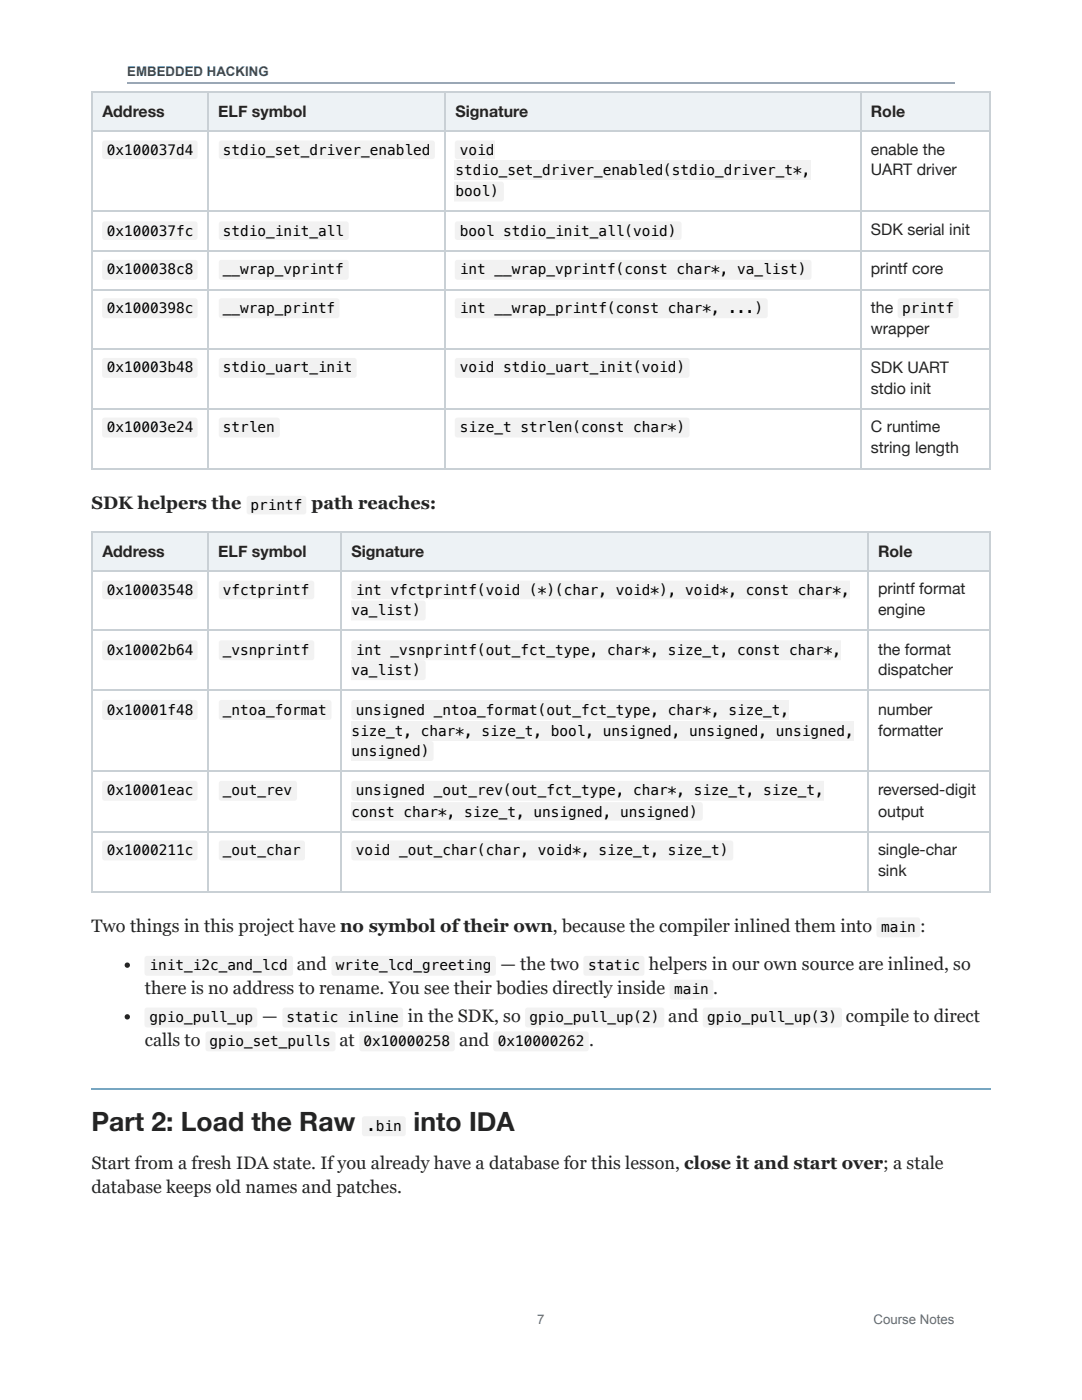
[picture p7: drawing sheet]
<svg xmlns="http://www.w3.org/2000/svg" width="216mm" height="279mm" viewBox="0 0 216 279" stroke-linecap="round" stroke-linejoin="round" font-family="sans-serif">
<defs><g id="words">
<g font-size="5.3" fill="#242424">
<text x="18.3" y="225.7">Part 2: Load the Raw</text>
<text x="82.5" y="225.7">into IDA</text>
</g>
<g font-size="3.6" fill="#242424">
<text x="18.3" y="101.6">SDK helpers the</text>
<text x="62.1" y="101.6">path reaches:</text>
<text x="18.3" y="186">Two things in this project have no symbol of their own, because the compiler inlined them into</text>
<text x="183.6" y="186">:</text>
<text x="59.2" y="193.7">and</text>
<text x="99.9" y="193.7">— the two</text>
<text x="129.5" y="193.7">helpers in our own source are inlined, so</text>
<text x="28.9" y="198.4">there is no address to rename. You see their bodies directly inside</text>
<text x="52.3" y="204">—</text>
<text x="81.4" y="204">in the SDK, so</text>
<text x="133.3" y="204">and</text>
<text x="142.3" y="198.4">.</text>
<text x="168.8" y="204">compile to direct</text>
<text x="28.9" y="208.8">calls to</text>
<text x="67.7" y="208.8">at</text>
<text x="91.6" y="208.8">and</text>
<text x="117.5" y="208.8">.</text>
<text x="18.3" y="233.4">Start from a fresh IDA state. If you already have a database for this lesson, close it and start over; a stale</text>
<text x="18.3" y="238.1">database keeps old names and patches.</text>
</g>
<g font-size="3.2" fill="#242424">
<text x="20.4" y="23.3">Address</text>
<text x="43.6" y="23.3">ELF symbol</text>
<text x="90.9" y="23.3">Signature</text>
<text x="173.8" y="23.3">Role</text>
<text x="173.8" y="31">enable the</text>
<text x="173.8" y="34.9">UART driver</text>
<text x="173.8" y="46.8">SDK serial init</text>
<text x="173.8" y="54.8">printf core</text>
<text x="173.8" y="62.4">the</text>
<text x="173.8" y="66.7">wrapper</text>
<text x="173.8" y="74.3">SDK UART</text>
<text x="173.8" y="78.6">stdio init</text>
<text x="173.8" y="86.3">C runtime</text>
<text x="173.8" y="90.5">string length</text>
<text x="20.4" y="111.1">Address</text>
<text x="43.6" y="111.1">ELF symbol</text>
<text x="70.1" y="111.1">Signature</text>
<text x="175.2" y="111.1">Role</text>
<text x="175.2" y="118.5">printf format</text>
<text x="175.2" y="122.8">engine</text>
<text x="175.2" y="130.7">the format</text>
<text x="175.2" y="134.7">dispatcher</text>
<text x="175.2" y="142.6">number</text>
<text x="175.2" y="146.8">formatter</text>
<text x="175.2" y="158.8">reversed-digit</text>
<text x="175.2" y="163">output</text>
<text x="175.2" y="170.7">single-char</text>
<text x="175.2" y="174.9">sink</text>
</g>
<g font-size="2.9">
<text x="21.3" y="30.9">0x100037d4</text>
<text x="44.4" y="30.9">stdio_set_driver_enabled</text>
<text x="90.9" y="34.9">stdio_set_driver_enabled(stdio_driver_t*,</text>
<text x="91.8" y="30.9">void</text>
<text x="90.9" y="39.1">bool)</text>
<text x="21.3" y="47.1">0x100037fc</text>
<text x="44.4" y="47.1">stdio_init_all</text>
<text x="91.8" y="47.1">bool stdio_init_all(void)</text>
<text x="21.3" y="54.8">0x100038c8</text>
<text x="44.4" y="54.8">__wrap_vprintf</text>
<text x="91.8" y="54.8">int __wrap_vprintf(const char*, va_list)</text>
<text x="21.3" y="62.4">0x1000398c</text>
<text x="44.4" y="62.4">__wrap_printf</text>
<text x="91.8" y="62.4">int __wrap_printf(const char*, ...)</text>
<text x="180" y="62.4">printf</text>
<text x="21.3" y="74.3">0x10003b48</text>
<text x="44.4" y="74.3">stdio_uart_init</text>
<text x="91.8" y="74.3">void stdio_uart_init(void)</text>
<text x="21.3" y="86.2">0x10003e24</text>
<text x="44.4" y="86.2">strlen</text>
<text x="91.8" y="86.2">size_t strlen(const char*)</text>
<text x="50" y="101.9">printf</text>
<text x="21.3" y="118.8">0x10003548</text>
<text x="44.4" y="118.8">vfctprintf</text>
<text x="71" y="118.8">int vfctprintf(void (*)(char, void*), void*, const char*,</text>
<text x="70.1" y="122.8">va_list)</text>
<text x="21.3" y="130.7">0x10002b64</text>
<text x="44.4" y="130.7">_vsnprintf</text>
<text x="71" y="130.7">int _vsnprintf(out_fct_type, char*, size_t, const char*,</text>
<text x="70.1" y="134.7">va_list)</text>
<text x="21.3" y="142.6">0x10001f48</text>
<text x="44.4" y="142.6">_ntoa_format</text>
<text x="71" y="142.6">unsigned _ntoa_format(out_fct_type, char*, size_t,</text>
<text x="70.1" y="146.8">size_t, char*, size_t, bool, unsigned, unsigned, unsigned,</text>
<text x="70.1" y="150.8">unsigned)</text>
<text x="21.3" y="158.7">0x10001eac</text>
<text x="44.4" y="158.7">_out_rev</text>
<text x="71" y="158.7">unsigned _out_rev(out_fct_type, char*, size_t, size_t,</text>
<text x="70.1" y="163">const char*, size_t, unsigned, unsigned)</text>
<text x="21.3" y="170.6">0x1000211c</text>
<text x="44.4" y="170.6">_out_char</text>
<text x="71" y="170.6">void _out_char(char, void*, size_t, size_t)</text>
<text x="175.8" y="186">main</text>
<text x="29.8" y="193.7">init_i2c_and_lcd</text>
<text x="67" y="193.7">write_lcd_greeting</text>
<text x="117.3" y="193.7">static</text>
<text x="29.8" y="204">gpio_pull_up</text>
<text x="57.1" y="204">static inline</text>
<text x="105.7" y="204">gpio_pull_up(2)</text>
<text x="134.5" y="198.4">main</text>
<text x="141.1" y="204">gpio_pull_up(3)</text>
<text x="41.8" y="208.7">gpio_set_pulls</text>
<text x="72.6" y="208.7">0x10000258</text>
<text x="99.4" y="208.7">0x10000262</text>
<text x="73.2" y="225.7">.bin</text>
</g>
<text font-size="2.6" fill="#1f506f" x="25.4" y="15.1">EMBEDDED HACKING</text>
<g font-size="2.6" fill="#5b6b7f">
<text x="107.2" y="264.3">7</text>
<text x="174.3" y="264.3">Course Notes</text>
</g>
</g></defs>
<g fill="#edf2f5">
<path d="M18.5 18.5h23v7.7h-23z"/>
<path d="M41.5 18.5h47.4v7.7h-47.4z"/>
<path d="M88.9 18.5h82.8v7.7h-82.8z"/>
<path d="M171.7 18.5h25.9v7.7h-25.9z"/>
</g>
<g fill="none" stroke="#c9d0d5" stroke-width=".26">
<path d="M18.3 18.4h179.3M18.4 18.3v75.4M41.4 18.3v75.4M88.8 18.3v75.4M171.8 18.3v75.4M197.5 18.3v75.4M18.3 26.1h179.3M18.3 42.2h179.3M18.3 50.1h179.3M18.3 57.8h179.3M18.3 69.7h179.3M18.3 81.6h179.3"/>
<path d="M18.3 93.5h179.3"/>
</g>
<g fill="#edf2f5">
<path d="M18.5 106.1h23v7.9h-23z"/>
<path d="M41.5 106.1h26.5v7.9h-26.5z"/>
<path d="M68 106.1h105v7.9h-105z"/>
<path d="M173 106.1h24.6v7.9h-24.6z"/>
</g>
<path d="M18.3 106.2h179.3M18.3 113.9h179.3M18.4 106.1v72M41.4 106.1v72M68.1 106.1v72M173.2 106.1v72M197.5 106.1v72M18.3 125.8h179.3M18.3 137.7h179.3M18.3 153.9h179.3M18.3 166h179.3M18.3 177.9h179.3" fill="none" stroke="#c9d0d5" stroke-width=".26"/>
<path d="M18.3 217.4h179.3" fill="none" stroke="#77a6c1" stroke-width=".26"/>
<g fill="#f2f2f2">
<path d="M20.5 28.2l.4-.2h18a.53 .53 0 0 1 .5 .6v2.6a.53 .53 0 0 1-.5 .5h-18a.53 .53 0 0 1-.5-.5v-2.6z"/>
<path d="M43.8 28.2l.4-.2h42.1a.53 .53 0 0 1 .5 .6v2.6a.53 .53 0 0 1-.5 .5h-42.1a.53 .53 0 0 1-.5-.5v-2.6z"/>
<path d="M90.9 28.2l.4-.2h7.4v3.7h-7.4a.53 .53 0 0 1-.5-.5v-2.6z"/>
<path d="M90.7 32h71v4h-71z"/>
<path d="M90.7 36.2h9.3a.53 .53 0 0 1 .5 .6v2.9a.53 .53 0 0 1-.5 .5h-9.3z"/>
<path d="M20.5 44.3l.4-.1h18a.53 .53 0 0 1 .5 .5v2.7a.53 .53 0 0 1-.5 .5h-18a.53 .53 0 0 1-.5-.5v-2.7z"/>
<path d="M43.8 44.3l.4-.1h24.9a.53 .53 0 0 1 .5 .5v2.7a.53 .53 0 0 1-.5 .5h-24.9a.53 .53 0 0 1-.5-.5v-2.7z"/>
<path d="M90.9 44.3l.4-.1h44.2a.53 .53 0 0 1 .5 .5v2.7a.53 .53 0 0 1-.5 .5h-44.2a.53 .53 0 0 1-.5-.5v-2.7z"/>
<path d="M20.5 52l.4-.1h18a.53 .53 0 0 1 .5 .5v2.9a.53 .53 0 0 1-.5 .5h-18a.53 .53 0 0 1-.5-.5v-2.9z"/>
<path d="M43.8 52l.4-.1h24.9a.53 .53 0 0 1 .5 .5v2.9a.53 .53 0 0 1-.5 .5h-24.9a.53 .53 0 0 1-.5-.5v-2.9z"/>
<path d="M90.9 52l.4-.1h70.1a.53 .53 0 0 1 .5 .5v2.9a.53 .53 0 0 1-.5 .5h-70.1a.53 .53 0 0 1-.5-.5v-2.9z"/>
<path d="M20.5 59.7l.4-.2h18a.53 .53 0 0 1 .5 .6v2.9a.53 .53 0 0 1-.5 .5h-18a.53 .53 0 0 1-.5-.5v-2.9z"/>
<path d="M43.8 59.7l.4-.2h23a.53 .53 0 0 1 .5 .6v2.9a.53 .53 0 0 1-.5 .5h-23a.53 .53 0 0 1-.5-.5v-2.9z"/>
<path d="M90.9 59.7l.4-.2h61.4a.53 .53 0 0 1 .5 .6v2.9a.53 .53 0 0 1-.5 .5h-61.4a.53 .53 0 0 1-.5-.5v-2.9z"/>
<path d="M179.3 59.7l.4-.2h11.1a.53 .53 0 0 1 .5 .6v2.9a.53 .53 0 0 1-.5 .5h-11.1a.53 .53 0 0 1-.6-.5v-2.9z"/>
<path d="M20.5 71.6l.4-.2h18a.53 .53 0 0 1 .5 .6v2.9a.53 .53 0 0 1-.5 .5h-18a.53 .53 0 0 1-.5-.5v-2.9z"/>
<path d="M43.8 71.6l.4-.2h26.4a.53 .53 0 0 1 .6 .6v2.9a.53 .53 0 0 1-.6 .5h-26.4a.53 .53 0 0 1-.5-.5v-2.9z"/>
<path d="M90.9 71.6l.4-.2h45.8a.53 .53 0 0 1 .5 .6v2.9a.53 .53 0 0 1-.5 .5h-45.8a.53 .53 0 0 1-.5-.5v-2.9z"/>
<path d="M20.5 83.5l.4-.2h18a.53 .53 0 0 1 .5 .6v2.9a.53 .53 0 0 1-.5 .5h-18a.53 .53 0 0 1-.5-.5v-2.9z"/>
<path d="M43.8 83.5l.4-.2h11.1a.53 .53 0 0 1 .5 .6v2.9a.53 .53 0 0 1-.5 .5h-11.1a.53 .53 0 0 1-.5-.5v-2.9z"/>
<path d="M90.9 83.5l.4-.2h45.8a.53 .53 0 0 1 .5 .6v2.9a.53 .53 0 0 1-.5 .5h-45.8a.53 .53 0 0 1-.5-.5v-2.9z"/>
<path d="M49.4 99.1l.3-.1h10.9a.53 .53 0 0 1 .5 .5v2.6a.53 .53 0 0 1-.5 .6h-10.9a.53 .53 0 0 1-.5-.6v-2.6z"/>
<path d="M20.5 116l.4-.1h18a.53 .53 0 0 1 .5 .5v2.7a.53 .53 0 0 1-.5 .5h-18a.53 .53 0 0 1-.5-.5v-2.7z"/>
<path d="M43.8 116l.4-.1h18a.53 .53 0 0 1 .5 .5v2.7a.53 .53 0 0 1-.5 .5h-18a.53 .53 0 0 1-.5-.5v-2.7z"/>
<path d="M70.3 116l.3-.1h99v3.7h-99a.53 .53 0 0 1-.5-.5v-2.7z"/>
<path d="M70.1 119.9h14.3a.53 .53 0 0 1 .5 .5v2.9a.53 .53 0 0 1-.5 .5h-14.3z"/>
<path d="M20.5 127.9l.4-.1h18a.53 .53 0 0 1 .5 .5v2.9a.53 .53 0 0 1-.5 .6h-18a.53 .53 0 0 1-.5-.6v-2.9z"/>
<path d="M43.8 127.9l.4-.1h18a.53 .53 0 0 1 .5 .5v2.9a.53 .53 0 0 1-.5 .6h-18a.53 .53 0 0 1-.5-.6v-2.9z"/>
<path d="M70.3 127.9l.3-.1h97.2v4h-97.2a.53 .53 0 0 1-.5-.6v-2.9z"/>
<path d="M70.1 131.8h14.3a.53 .53 0 0 1 .5 .5v2.9a.53 .53 0 0 1-.5 .5h-14.3z"/>
<path d="M20.5 139.9l.4-.2h18a.53 .53 0 0 1 .5 .5v2.9a.53 .53 0 0 1-.5 .6h-18a.53 .53 0 0 1-.5-.6v-2.9z"/>
<path d="M43.8 139.9l.4-.2h21.4a.53 .53 0 0 1 .5 .5v2.9a.53 .53 0 0 1-.5 .6h-21.4a.53 .53 0 0 1-.5-.6v-2.9z"/>
<path d="M70.3 139.9l.3-.2h86.9v4h-86.9a.53 .53 0 0 1-.5-.6v-2.9z"/>
<path d="M70.1 143.9h100.3v4h-100.3z"/>
<path d="M70.1 147.9h15.9a.53 .53 0 0 1 .5 .5v2.9a.53 .53 0 0 1-.5 .6h-15.9z"/>
<path d="M20.5 156l.4-.2h18a.53 .53 0 0 1 .5 .6v2.9a.53 .53 0 0 1-.5 .5h-18a.53 .53 0 0 1-.5-.5v-2.9z"/>
<path d="M43.8 156l.4-.2h14.5a.53 .53 0 0 1 .6 .6v2.9a.53 .53 0 0 1-.6 .5h-14.5a.53 .53 0 0 1-.5-.5v-2.9z"/>
<path d="M70.3 156l.3-.2h93.8v4h-93.8a.53 .53 0 0 1-.5-.5v-2.9z"/>
<path d="M70.1 160.1h69.6a.53 .53 0 0 1 .5 .5v2.6a.53 .53 0 0 1-.5 .6h-69.6z"/>
<path d="M20.5 167.9l.4-.2h18a.53 .53 0 0 1 .5 .6v2.9a.53 .53 0 0 1-.5 .5h-18a.53 .53 0 0 1-.5-.5v-2.9z"/>
<path d="M43.8 167.9l.4-.2h16.1a.53 .53 0 0 1 .6 .6v2.9a.53 .53 0 0 1-.6 .5h-16.1a.53 .53 0 0 1-.5-.5v-2.9z"/>
<path d="M70.3 167.9l.3-.2h75.2a.53 .53 0 0 1 .5 .6v2.9a.53 .53 0 0 1-.5 .5h-75.2a.53 .53 0 0 1-.5-.5v-2.9z"/>
<path d="M175 183.2l.4-.1h7.7a.53 .53 0 0 1 .5 .5v2.9a.53 .53 0 0 1-.5 .6h-7.7a.53 .53 0 0 1-.5-.6v-2.9z"/>
</g>
<circle cx="25.4" cy="192.6" r=".53" fill="#242424"/>
<g fill="#f2f2f2">
<path d="M29 190.9l.4-.1h28.5a.53 .53 0 0 1 .6 .5v2.9a.53 .53 0 0 1-.6 .5h-28.5a.53 .53 0 0 1-.6-.5v-2.9z"/>
<path d="M66.3 190.9l.4-.1h31.7a.53 .53 0 0 1 .6 .5v2.9a.53 .53 0 0 1-.6 .5h-31.7a.53 .53 0 0 1-.6-.5v-2.9z"/>
<path d="M116.6 190.9l.3-.1h11.2a.53 .53 0 0 1 .5 .5v2.9a.53 .53 0 0 1-.5 .5h-11.2a.53 .53 0 0 1-.5-.5v-2.9z"/>
<path d="M133.8 195.7l.3-.2h7.7a.53 .53 0 0 1 .5 .6v2.9a.53 .53 0 0 1-.5 .5h-7.7a.53 .53 0 0 1-.5-.5v-2.9z"/>
</g>
<circle cx="25.4" cy="202.9" r=".53" fill="#242424"/>
<g fill="#f2f2f2">
<path d="M29 201.2l.4-.1h21.4a.53 .53 0 0 1 .5 .5v2.9a.53 .53 0 0 1-.5 .6h-21.4a.53 .53 0 0 1-.6-.6v-2.9z"/>
<path d="M56.5 201.2l.4-.1h23a.53 .53 0 0 1 .5 .5v2.9a.53 .53 0 0 1-.5 .6h-23a.53 .53 0 0 1-.5-.6v-2.9z"/>
<path d="M104.9 201.2l.4-.1h26.7a.53 .53 0 0 1 .6 .5v2.9a.53 .53 0 0 1-.6 .6h-26.7a.53 .53 0 0 1-.5-.6v-2.9z"/>
<path d="M140.4 201.2l.4-.1h26.7a.53 .53 0 0 1 .5 .5v2.9a.53 .53 0 0 1-.5 .6h-26.7a.53 .53 0 0 1-.6-.6v-2.9z"/>
<path d="M41.2 206l.3-.2h24.9a.53 .53 0 0 1 .5 .6v2.9a.53 .53 0 0 1-.5 .5h-24.9a.53 .53 0 0 1-.5-.5v-2.9z"/>
<path d="M71.9 206l.3-.2h18a.53 .53 0 0 1 .6 .6v2.9a.53 .53 0 0 1-.6 .5h-18a.53 .53 0 0 1-.5-.5v-2.9z"/>
<path d="M98.6 206l.4-.2h17.9a.53 .53 0 0 1 .6 .6v2.9a.53 .53 0 0 1-.6 .5h-17.9a.53 .53 0 0 1-.6-.5v-2.9z"/>
<path d="M72.4 222.9l.4-.1h7.6a.53 .53 0 0 1 .6 .5v2.9a.53 .53 0 0 1-.6 .5h-7.6a.53 .53 0 0 1-.6-.5v-2.9z"/>
</g>
<path d="M25.4 16.5h165.1" fill="none" stroke="#9aa7b5" stroke-width=".26"/>
<use href="#words"/>
</svg>
